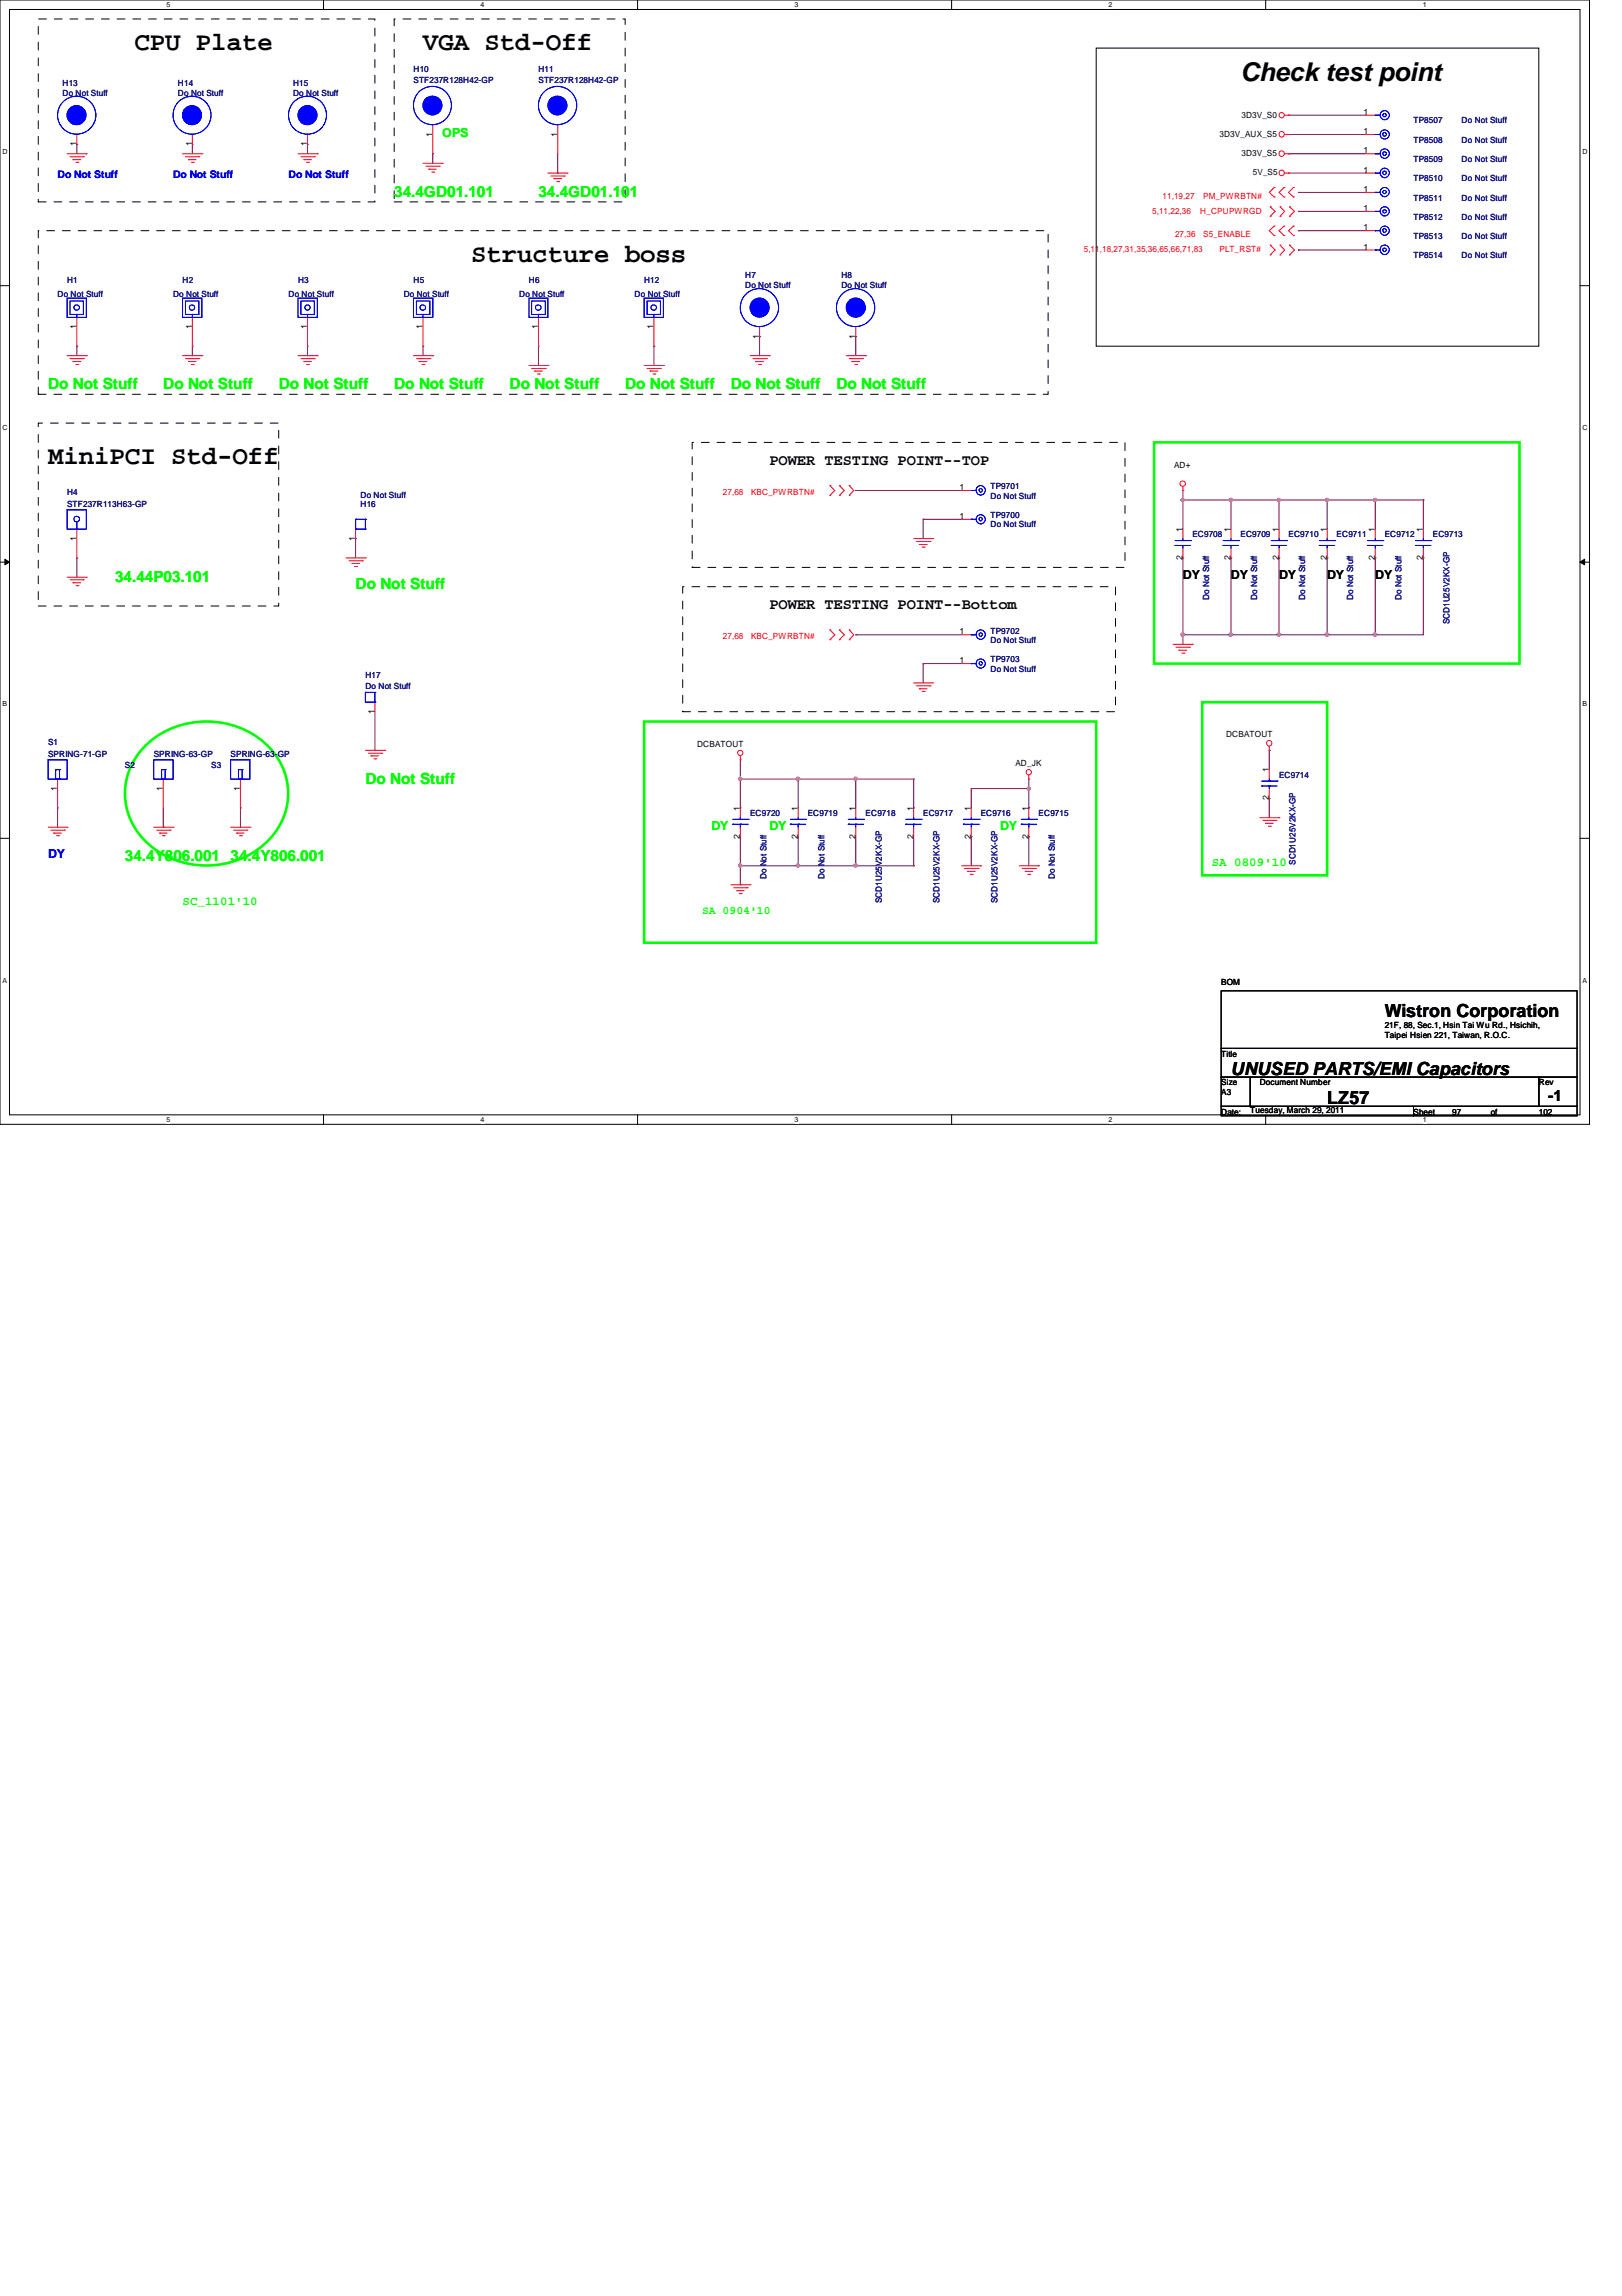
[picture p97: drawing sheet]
<svg xmlns="http://www.w3.org/2000/svg" width="210mm" height="297mm" viewBox="0 0 210 297" stroke-linecap="round" stroke-linejoin="round" font-family="sans-serif">
<defs><g id="words">
<g font-size="3.3">
<text x="17.4" y="6.5">CPU Plate</text>
<text x="54.7" y="6.5">VGA Std-Off</text>
<text x="160.5" y="10.5">Check test point</text>
<text x="61" y="33.9">Structure boss</text>
<text x="6.2" y="60">MiniPCI Std-Off</text>
</g>
<g font-size="2.3">
<text x="179.2" y="131.6">Wistron Corporation</text>
<text x="159.3" y="139.1">UNUSED PARTS/EMI Capacitors</text>
<text x="171.7" y="142.8">LZ57</text>
</g>
<g font-size="2" fill="#0f0">
<text x="51" y="25.5">34.4GD01.101</text>
<text x="69.7" y="25.5">34.4GD01.101</text>
<text x="6.2" y="50.4">Do Not Stuff</text>
<text x="21.1" y="50.4">Do Not Stuff</text>
<text x="36.1" y="50.4">Do Not Stuff</text>
<text x="51" y="50.4">Do Not Stuff</text>
<text x="66" y="50.4">Do Not Stuff</text>
<text x="80.9" y="50.4">Do Not Stuff</text>
<text x="94.6" y="50.4">Do Not Stuff</text>
<text x="108.2" y="50.4">Do Not Stuff</text>
<text x="14.9" y="75.3">34.44P03.101</text>
<text x="46" y="76.2">Do Not Stuff</text>
<text x="47.3" y="101.4">Do Not Stuff</text>
<text x="16.2" y="111.4">34.4Y806.001</text>
<text x="29.8" y="111.4">34.4Y806.001</text>
</g>
<g font-size="2">
<text x="99.6" y="60.1">POWER TESTING POINT--TOP</text>
<text x="99.6" y="78.8">POWER TESTING POINT--Bottom</text>
<text x="200.4" y="142.5">-1</text>
</g>
<g font-size="1.6" fill="#0f0">
<text x="57.2" y="17.7">OPS</text>
<text x="92.1" y="107.3">DY</text>
<text x="99.6" y="107.3">DY</text>
<text x="129.4" y="107.3">DY</text>
<text x="156.8" y="112.1">SA 0809'10</text>
<text x="23.6" y="117.1">SC_1101'10</text>
</g>
<g font-size="1.6">
<text x="153.1" y="74.9">DY</text>
<text x="159.3" y="74.9">DY</text>
<text x="165.5" y="74.9">DY</text>
<text x="171.7" y="74.9">DY</text>
<text x="178" y="74.9">DY</text>
</g>
<text font-size="1.6" fill="#00f" x="6.2" y="111">DY</text>
<text font-size="1.5" fill="#0f0" x="90.8" y="118.2">SA 0904'10</text>
<g font-size="1.4" fill="#00f">
<text x="7.5" y="23">Do Not Stuff</text>
<text x="22.4" y="23">Do Not Stuff</text>
<text x="37.3" y="23">Do Not Stuff</text>
</g>
<g font-size="1.1" fill="#000080">
<text x="8.1" y="11.1">H13</text>
<text x="23" y="11.1">H14</text>
<text x="37.9" y="11.1">H15</text>
<text x="53.5" y="9.3">H10</text>
<text x="53.5" y="10.8">STF237R128H42-GP</text>
<text x="69.7" y="9.3">H11</text>
<text x="69.7" y="10.8">STF237R128H42-GP</text>
<text x="8.1" y="12.4">Do Not Stuff</text>
<text x="23" y="12.4">Do Not Stuff</text>
<text x="37.9" y="12.4">Do Not Stuff</text>
<text x="182.9" y="16">TP8507</text>
<text x="189.1" y="16">Do Not Stuff</text>
<text x="182.9" y="18.5">TP8508</text>
<text x="182.9" y="23.5">TP8510</text>
<text x="182.9" y="21">TP8509</text>
<text x="189.1" y="18.5">Do Not Stuff</text>
<text x="189.1" y="23.5">Do Not Stuff</text>
<text x="189.1" y="21">Do Not Stuff</text>
<text x="182.9" y="26">TP8511</text>
<text x="182.9" y="28.4">TP8512</text>
<text x="189.1" y="26">Do Not Stuff</text>
<text x="189.1" y="28.4">Do Not Stuff</text>
<text x="182.9" y="30.9">TP8513</text>
<text x="182.9" y="33.4">TP8514</text>
<text x="189.1" y="30.9">Do Not Stuff</text>
<text x="189.1" y="33.4">Do Not Stuff</text>
<text x="7.5" y="38.4">Do Not Stuff</text>
<text x="8.7" y="36.6">H1</text>
<text x="22.4" y="38.4">Do Not Stuff</text>
<text x="23.6" y="36.6">H2</text>
<text x="37.3" y="38.4">Do Not Stuff</text>
<text x="38.6" y="36.6">H3</text>
<text x="52.2" y="38.4">Do Not Stuff</text>
<text x="53.5" y="36.6">H5</text>
<text x="67.2" y="38.4">Do Not Stuff</text>
<text x="68.5" y="36.6">H6</text>
<text x="82.1" y="38.4">Do Not Stuff</text>
<text x="83.4" y="36.6">H12</text>
<text x="96.4" y="36">H7</text>
<text x="96.4" y="37.3">Do Not Stuff</text>
<text x="108.9" y="36">H8</text>
<text x="108.9" y="37.3">Do Not Stuff</text>
<text x="8.7" y="64">H4</text>
<text x="8.7" y="65.5">STF237R113H63-GP</text>
<text x="46.7" y="65.6">H16</text>
<text x="46.7" y="64.4">Do Not Stuff</text>
<text x="128.2" y="63.3">TP9701</text>
<text x="128.2" y="64.5">Do Not Stuff</text>
<text x="128.2" y="67">TP9700</text>
<text x="128.2" y="68.2">Do Not Stuff</text>
<text x="154.3" y="69.5">EC9708</text>
<text x="160.5" y="69.5">EC9709</text>
<text x="166.8" y="69.5">EC9710</text>
<text x="173" y="69.5">EC9711</text>
<text x="179.2" y="69.5">EC9712</text>
<text x="185.4" y="69.5">EC9713</text>
<text x="156.5" y="77.6" transform="rotate(-90 156.5 77.6)">Do Not Stuff</text>
<text x="162.7" y="77.6" transform="rotate(-90 162.7 77.6)">Do Not Stuff</text>
<text x="168.9" y="77.6" transform="rotate(-90 168.9 77.6)">Do Not Stuff</text>
<text x="175.1" y="77.6" transform="rotate(-90 175.1 77.6)">Do Not Stuff</text>
<text x="181.4" y="77.6" transform="rotate(-90 181.4 77.6)">Do Not Stuff</text>
<text x="128.2" y="82">TP9702</text>
<text x="128.2" y="83.2">Do Not Stuff</text>
<text x="187.6" y="80.8" transform="rotate(-90 187.6 80.8)">SCD1U25V2KX-GP</text>
<text x="47.3" y="87.7">H17</text>
<text x="47.3" y="89.2">Do Not Stuff</text>
<text x="128.2" y="85.7">TP9703</text>
<text x="128.2" y="86.9">Do Not Stuff</text>
<text x="6.2" y="96.4">S1</text>
<text x="6.2" y="97.9">SPRING-71-GP</text>
<text x="16.2" y="99.4">S2</text>
<text x="19.9" y="97.9">SPRING-63-GP</text>
<text x="27.3" y="99.4">S3</text>
<text x="29.8" y="97.9">SPRING-63-GP</text>
<text x="165.5" y="100.6">EC9714</text>
<text x="97.1" y="105.6">EC9720</text>
<text x="104.5" y="105.6">EC9719</text>
<text x="112" y="105.6">EC9718</text>
<text x="119.5" y="105.6">EC9717</text>
<text x="126.9" y="105.6">EC9716</text>
<text x="134.4" y="105.6">EC9715</text>
<text x="99.2" y="113.7" transform="rotate(-90 99.2 113.7)">Do Not Stuff</text>
<text x="106.7" y="113.7" transform="rotate(-90 106.7 113.7)">Do Not Stuff</text>
<text x="136.5" y="113.7" transform="rotate(-90 136.5 113.7)">Do Not Stuff</text>
<text x="167.6" y="111.9" transform="rotate(-90 167.6 111.9)">SCD1U25V2KX-GP</text>
<text x="114.1" y="116.8" transform="rotate(-90 114.1 116.8)">SCD1U25V2KX-GP</text>
<text x="121.6" y="116.8" transform="rotate(-90 121.6 116.8)">SCD1U25V2KX-GP</text>
<text x="129.1" y="116.8" transform="rotate(-90 129.1 116.8)">SCD1U25V2KX-GP</text>
</g>
<g font-size="1.1">
<text x="56" y="17.7" transform="rotate(-90 56 17.7)">1</text>
<text x="72.1" y="17.7" transform="rotate(-90 72.1 17.7)">1</text>
<text x="157.8" y="17.7">3D3V_AUX_S5</text>
<text x="160.7" y="15.2">3D3V_S0</text>
<text x="176.4" y="17.4">1</text>
<text x="176.4" y="14.9">1</text>
<text x="9.9" y="18.9" transform="rotate(-90 9.9 18.9)">1</text>
<text x="24.8" y="18.9" transform="rotate(-90 24.8 18.9)">1</text>
<text x="39.8" y="18.9" transform="rotate(-90 39.8 18.9)">1</text>
<text x="160.7" y="20.2">3D3V_S5</text>
<text x="162.1" y="22.7">5V_S5</text>
<text x="176.4" y="22.4">1</text>
<text x="176.4" y="19.9">1</text>
<text x="176.4" y="24.8">1</text>
<text x="176.4" y="29.8">1</text>
<text x="176.4" y="27.3">1</text>
<text x="176.4" y="32.3">1</text>
<text x="9.9" y="42.6" transform="rotate(-90 9.9 42.6)">1</text>
<text x="24.8" y="42.6" transform="rotate(-90 24.8 42.6)">1</text>
<text x="39.8" y="42.6" transform="rotate(-90 39.8 42.6)">1</text>
<text x="54.7" y="42.6" transform="rotate(-90 54.7 42.6)">1</text>
<text x="69.6" y="42.6" transform="rotate(-90 69.6 42.6)">1</text>
<text x="84.6" y="42.6" transform="rotate(-90 84.6 42.6)">1</text>
<text x="98.3" y="43.8" transform="rotate(-90 98.3 43.8)">1</text>
<text x="110.7" y="43.8" transform="rotate(-90 110.7 43.8)">1</text>
<text x="124.2" y="63.4">1</text>
<text x="151.9" y="60.5">AD+</text>
<text x="9.9" y="70" transform="rotate(-90 9.9 70)">1</text>
<text x="46" y="70" transform="rotate(-90 46 70)">1</text>
<text x="124.2" y="67.1">1</text>
<text x="153" y="68.8" transform="rotate(-90 153 68.8)">1</text>
<text x="159.3" y="68.8" transform="rotate(-90 159.3 68.8)">1</text>
<text x="165.5" y="68.8" transform="rotate(-90 165.5 68.8)">1</text>
<text x="171.7" y="68.8" transform="rotate(-90 171.7 68.8)">1</text>
<text x="177.9" y="68.8" transform="rotate(-90 177.9 68.8)">1</text>
<text x="184.1" y="68.8" transform="rotate(-90 184.1 68.8)">1</text>
<text x="153" y="72.4" transform="rotate(-90 153 72.4)">2</text>
<text x="159.3" y="72.4" transform="rotate(-90 159.3 72.4)">2</text>
<text x="165.5" y="72.4" transform="rotate(-90 165.5 72.4)">2</text>
<text x="171.7" y="72.4" transform="rotate(-90 171.7 72.4)">2</text>
<text x="177.9" y="72.4" transform="rotate(-90 177.9 72.4)">2</text>
<text x="184.1" y="72.4" transform="rotate(-90 184.1 72.4)">2</text>
<text x="124.2" y="82.1">1</text>
<text x="124.2" y="85.8">1</text>
<text x="48.5" y="92.4" transform="rotate(-90 48.5 92.4)">1</text>
<text x="158.7" y="95.4">DCBATOUT</text>
<text x="90.2" y="96.6">DCBATOUT</text>
<text x="131.4" y="99.1">AD_JK</text>
<text x="164.2" y="99.9" transform="rotate(-90 164.2 99.9)">1</text>
<text x="7.4" y="102.3" transform="rotate(-90 7.4 102.3)">1</text>
<text x="21.1" y="102.3" transform="rotate(-90 21.1 102.3)">1</text>
<text x="31.1" y="102.3" transform="rotate(-90 31.1 102.3)">1</text>
<text x="95.8" y="104.9" transform="rotate(-90 95.8 104.9)">1</text>
<text x="103.3" y="104.9" transform="rotate(-90 103.3 104.9)">1</text>
<text x="110.7" y="104.9" transform="rotate(-90 110.7 104.9)">1</text>
<text x="118.2" y="104.9" transform="rotate(-90 118.2 104.9)">1</text>
<text x="125.6" y="104.9" transform="rotate(-90 125.6 104.9)">1</text>
<text x="133.1" y="104.9" transform="rotate(-90 133.1 104.9)">1</text>
<text x="164.2" y="103.5" transform="rotate(-90 164.2 103.5)">2</text>
<text x="95.8" y="108.5" transform="rotate(-90 95.8 108.5)">2</text>
<text x="103.3" y="108.5" transform="rotate(-90 103.3 108.5)">2</text>
<text x="110.7" y="108.5" transform="rotate(-90 110.7 108.5)">2</text>
<text x="118.2" y="108.5" transform="rotate(-90 118.2 108.5)">2</text>
<text x="125.6" y="108.5" transform="rotate(-90 125.6 108.5)">2</text>
<text x="133.1" y="108.5" transform="rotate(-90 133.1 108.5)">2</text>
<text x="158" y="127.4">BOM</text>
<text x="158" y="136.7">Title</text>
<text x="179.2" y="133">21F, 88, Sec.1, Hsin Tai Wu Rd., Hsichih,</text>
<text x="179.2" y="134.3">Taipei Hsien 221, Taiwan, R.O.C.</text>
<text x="158" y="140.4">Size</text>
<text x="158" y="141.7">A3</text>
<text x="161.8" y="143.9">Tuesday, March 29, 2011</text>
<text x="163" y="140.4">Document Number</text>
<text x="199.1" y="140.4">Rev</text>
<text x="158" y="144.2">Date:</text>
<text x="182.9" y="144.2">Sheet</text>
<text x="187.9" y="144.2">97</text>
<text x="192.9" y="144.2">of</text>
<text x="199.1" y="144.2">102</text>
</g>
<g font-size="1.1" fill="#f00">
<text x="149.1" y="27.7">5,11,22,36</text>
<text x="150.5" y="25.7">11,19,27</text>
<text x="155.3" y="27.7">H_CPUPWRGD</text>
<text x="155.7" y="25.7">PM_PWRBTN#</text>
<text x="140.3" y="32.6">5,11,18,27,31,35,36,65,66,71,83</text>
<text x="152.1" y="30.6">27,36</text>
<text x="155.7" y="30.6">S5_ENABLE</text>
<text x="157.8" y="32.6">PLT_RST#</text>
<text x="93.6" y="64">27,68</text>
<text x="97.2" y="64">KBC_PWRBTN#</text>
<text x="93.6" y="82.7">27,68</text>
<text x="97.2" y="82.7">KBC_PWRBTN#</text>
</g>
<g font-size=".9">
<text x="21.5" y=".9">5</text>
<text x="62.2" y=".9">4</text>
<text x="102.8" y=".9">3</text>
<text x="143.5" y=".9">2</text>
<text x="184.1" y=".9">1</text>
<text x=".3" y="19.9">D</text>
<text x="204.8" y="19.9">D</text>
<text x=".3" y="55.6">C</text>
<text x="204.8" y="55.6">C</text>
<text x=".3" y="91.4">B</text>
<text x="204.8" y="91.4">B</text>
<text x=".3" y="127.1">A</text>
<text x="204.8" y="127.1">A</text>
<text x="21.5" y="145.2">5</text>
<text x="62.2" y="145.2">4</text>
<text x="102.8" y="145.2">3</text>
<text x="143.5" y="145.2">2</text>
<text x="184.1" y="145.2">1</text>
</g>
</g></defs>
<path d="M0 0h205.7v145.5h-205.7zM1.2 1.2h203.3v143h-203.3z" fill="none" stroke="#000" stroke-width=".13"/>
<g fill="#fff">
<path d="M21.5 .1h.6v1h-.6z"/>
<path d="M21.5 144.4h.6v1h-.6z"/>
</g>
<path d="M41.9 0v1.2M41.9 144.2v1.3" fill="none" stroke="#000" stroke-width=".13"/>
<g fill="#fff">
<path d="M62.2 .1h.5v1h-.5z"/>
<path d="M62.2 144.4h.5v1h-.5z"/>
</g>
<path d="M82.5 0v1.2M82.5 144.2v1.3" fill="none" stroke="#000" stroke-width=".13"/>
<g fill="#fff">
<path d="M102.8 .1h.5v1h-.5z"/>
<path d="M102.8 144.4h.5v1h-.5z"/>
</g>
<path d="M123.1 0v1.2M123.1 144.2v1.3" fill="none" stroke="#000" stroke-width=".13"/>
<g fill="#fff">
<path d="M143.5 .1h.5v1h-.5z"/>
<path d="M143.5 144.4h.5v1h-.5z"/>
</g>
<path d="M163.8 0v1.2M163.8 144.2v1.3" fill="none" stroke="#000" stroke-width=".13"/>
<g fill="#fff">
<path d="M184.1 .1h.5v1h-.5z"/>
<path d="M184.1 144.4h.5v1h-.5z"/>
<path d="M.3 19.1h.7v1h-.7z"/>
<path d="M204.8 19.1h.6v1h-.6z"/>
<path d="M.3 54.8h.7v1h-.7z"/>
<path d="M204.8 54.8h.6v1h-.6z"/>
</g>
<path d="M0 37h1.2M204.5 37h1.2" fill="none" stroke="#000" stroke-width=".13"/>
<g fill="#fff">
<path d="M.3 90.6h.6v1h-.6z"/>
<path d="M204.8 90.6h.6v1h-.6z"/>
</g>
<path d="M0 72.7h1.2M.6 72.3l.6 .4-.6 .4zM204.5 72.7l.6-.4v.8zM204.5 72.7h1.2" fill="none" stroke="#000" stroke-width=".13"/>
<path d="M.6 72.3l.6 .4-.6 .4zM204.5 72.7l.6-.4v.8z" fill="#000"/>
<g fill="#fff">
<path d="M.3 126.3h.6v1h-.6z"/>
<path d="M204.8 126.3h.6v1h-.6z"/>
</g>
<path d="M0 108.5h1.2M204.5 108.5h1.2" fill="none" stroke="#000" stroke-width=".13"/>
<g fill="none" stroke="#800040" stroke-width=".13">
<path d="M9.9 18.7h.1M9.9 18.7v1.2M24.9 18.7h.1M24.9 18.7v1.2M39.8 18.7h.1M39.8 18.7v1.2M56 19.9h.1M56 19.9v1.2M166.8 17.4h.1M166.8 14.9h.1M166.8 19.9h.1M166.8 17.4h9.9"/>
<path d="M166.8 14.9h9.9M166.8 19.9h9.9M166.8 22.4h.1M166.8 22.4h9.9M168 32.3h.1M168 29.8h.1M168 27.3h.1M168 24.9h.1M168 32.3h8.7M168 29.8h8.7M168 27.3h8.7M168 24.9h8.7"/>
<path d="M9.9 44.8h.1M9.9 44.8v1.2M24.9 44.8h.1M24.9 44.8v1.2M39.8 44.8h.1M39.8 44.8v1.2M54.7 44.8h.1M54.7 44.8v1.2M69.7 44.8h.1M69.7 44.8v2.5M84.6 44.8h.1M84.6 44.8v2.5"/>
<path d="M98.3 43.6h.1M98.3 43.6v2.4M110.7 43.6h.1M110.7 43.6v2.4M9.9 72.2h.1M9.9 72.2v2.5M165.5 64.7h.1M165.5 64.7v3.8M165.5 64.7h6.2"/>
</g>
<path d="M165.3 64.5h.4v.2v.1l-.2 .1-.2-.1z" fill-rule="evenodd" fill="#f0f"/>
<path d="M165.3 64.5h.4v.2v.1l-.2 .1-.2-.1z" fill="none" stroke="#f0f" stroke-width=".13"/>
<path d="M165.5 72.2h.1M165.5 72.2v9.9" fill="none" stroke="#800040" stroke-width=".13"/>
<path d="M165.3 81.9h.4v.2v.2h-.2h-.2z" fill-rule="evenodd" fill="#f0f"/>
<path d="M165.3 81.9h.4v.2v.2h-.2h-.2z" fill="none" stroke="#f0f" stroke-width=".13"/>
<path d="M153.1 64.7h.1M153.1 64.7v3.8M159.3 64.7h.1M159.3 64.7v3.8M159.3 64.7h6.2M184.2 64.7h.1M184.2 64.7v3.8" fill="none" stroke="#800040" stroke-width=".13"/>
<path d="M159.1 64.5h.3l.1 .2-.1 .1-.1 .1-.2-.1z" fill-rule="evenodd" fill="#f0f"/>
<path d="M159.1 64.5h.3l.1 .2-.1 .1-.1 .1-.2-.1z" fill="none" stroke="#f0f" stroke-width=".13"/>
<path d="M171.7 72.2h.1M171.7 72.2v9.9" fill="none" stroke="#800040" stroke-width=".13"/>
<path d="M171.6 81.9h.3l.1 .2-.1 .2h-.2h-.1z" fill-rule="evenodd" fill="#f0f"/>
<path d="M171.6 81.9h.3l.1 .2-.1 .2h-.2h-.1z" fill="none" stroke="#f0f" stroke-width=".13"/>
<path d="M153.1 82.1h.1M153.1 82.1v1.3" fill="none" stroke="#800040" stroke-width=".13"/>
<path d="M152.9 81.9h.3l.1 .2-.1 .2h-.2h-.1z" fill-rule="evenodd" fill="#f0f"/>
<path d="M152.9 81.9h.3l.1 .2-.1 .2h-.2h-.1z" fill="none" stroke="#f0f" stroke-width=".13"/>
<path d="M153.1 72.2h.1M153.1 72.2v9.9M178 64.7h.1M178 72.2h.1M178 64.7v3.8M178 72.2v9.9" fill="none" stroke="#800040" stroke-width=".13"/>
<path d="M177.8 81.9h.3l.1 .2-.1 .2h-.2h-.1z" fill-rule="evenodd" fill="#f0f"/>
<path d="M177.8 81.9h.3l.1 .2-.1 .2h-.2h-.1z" fill="none" stroke="#f0f" stroke-width=".13"/>
<path d="M153.1 64.7h.1M153.1 64.7h6.2M171.7 82.1h.1M171.7 82.1h6.3" fill="none" stroke="#800040" stroke-width=".13"/>
<path d="M159.1 64.5h.3l.1 .2-.1 .1-.1 .1-.2-.1z" fill-rule="evenodd" fill="#f0f"/>
<path d="M159.1 64.5h.3l.1 .2-.1 .1-.1 .1-.2-.1z" fill="none" stroke="#f0f" stroke-width=".13"/>
<path d="M152.9 64.5h.3l.1 .2-.1 .1-.2 .1-.1-.1z" fill-rule="evenodd" fill="#f0f"/>
<path d="M152.9 64.5h.3l.1 .2-.1 .1-.2 .1-.1-.1z" fill="none" stroke="#f0f" stroke-width=".13"/>
<path d="M153.1 63.5h.1M153.1 63.5v1.2M171.7 64.7h.1M171.7 64.7v3.8M171.7 64.7h6.3" fill="none" stroke="#800040" stroke-width=".13"/>
<path d="M171.6 64.5h.3l.1 .2-.1 .1-.2 .1-.1-.1z" fill-rule="evenodd" fill="#f0f"/>
<path d="M171.6 64.5h.3l.1 .2-.1 .1-.2 .1-.1-.1z" fill="none" stroke="#f0f" stroke-width=".13"/>
<path d="M159.3 72.2h.1M159.3 72.2v9.9" fill="none" stroke="#800040" stroke-width=".13"/>
<path d="M159.1 81.9h.3l.1 .2-.1 .2h-.1h-.2z" fill-rule="evenodd" fill="#f0f"/>
<path d="M159.1 81.9h.3l.1 .2-.1 .2h-.1h-.2z" fill="none" stroke="#f0f" stroke-width=".13"/>
<path d="M178 64.7h.1M178 64.7h6.2M184.2 72.2h.1M184.2 72.2v9.9M159.3 82.1h.1M159.3 82.1h6.2" fill="none" stroke="#800040" stroke-width=".13"/>
<path d="M177.8 64.5h.3l.1 .2-.1 .1-.2 .1-.1-.1z" fill-rule="evenodd" fill="#f0f"/>
<path d="M177.8 64.5h.3l.1 .2-.1 .1-.2 .1-.1-.1z" fill="none" stroke="#f0f" stroke-width=".13"/>
<g fill="none" stroke="#800040" stroke-width=".13">
<path d="M46 69.7h.1M46 69.7v2.5M110.7 63.5h.1M110.7 63.5h13.8M119.5 67.2h.1M119.5 67.2h5M119.5 67.2v2.5M110.7 82.1h.1M110.7 82.1h13.8M119.5 85.9h.1M119.5 85.9h5M119.5 85.9v2.4"/>
<path d="M153.1 82.1h.1M153.1 82.1h6.2M164.3 97.1h.1M164.3 97.1v2.5M165.5 82.1h.1M165.5 82.1h6.2M178 82.1h.1M178 82.1h6.2M125.7 108.2h.1M125.7 102h.1M125.7 102v2.5M125.7 108.2v3.8"/>
<path d="M125.7 102h7.4M133.1 102h.1M133.1 108.2h.1M133.1 100.8v1.2M133.1 108.2v3.8M164.3 103.3h.1M164.3 103.3v2.5"/>
</g>
<path d="M133 101.9h.3v.1v.2h-.2h-.1z" fill-rule="evenodd" fill="#f0f"/>
<path d="M133 101.9h.3v.1v.2h-.2h-.1z" fill="none" stroke="#f0f" stroke-width=".13"/>
<path d="M95.8 98.3v2.5M95.8 100.8h.1M95.8 112h.1M95.8 108.2v3.8M95.8 100.8h7.5M103.3 100.8h.1M133.1 104.5h.1M133.1 102v2.5" fill="none" stroke="#800040" stroke-width=".13"/>
<path d="M95.6 100.6h.3l.1 .2-.1 .1-.1 .1-.2-.1z" fill-rule="evenodd" fill="#f0f"/>
<path d="M95.6 100.6h.3l.1 .2-.1 .1-.1 .1-.2-.1z" fill="none" stroke="#f0f" stroke-width=".13"/>
<path d="M103.1 100.6h.3l.1 .2-.1 .1-.1 .1-.2-.1z" fill-rule="evenodd" fill="#f0f"/>
<path d="M103.1 100.6h.3l.1 .2-.1 .1-.1 .1-.2-.1z" fill="none" stroke="#f0f" stroke-width=".13"/>
<path d="M95.8 104.5h.1M95.8 100.8v3.7M110.7 112h.1M110.7 112h7.5M118.2 104.5h.1M118.2 112h.1M118.2 100.8v3.7M118.2 108.2v3.8" fill="none" stroke="#800040" stroke-width=".13"/>
<path d="M110.5 111.8h.4l.1 .2-.1 .1-.2 .1-.2-.1z" fill-rule="evenodd" fill="#f0f"/>
<path d="M110.5 111.8h.4l.1 .2-.1 .1-.2 .1-.2-.1z" fill="none" stroke="#f0f" stroke-width=".13"/>
<path d="M95.8 114.5h.1M95.8 112v2.5M103.3 100.8h.1M103.3 100.8h14.9M103.3 100.8v3.7M110.7 100.8h.1M110.7 100.8v3.7M118.2 100.8h.1" fill="none" stroke="#800040" stroke-width=".13"/>
<path d="M110.5 100.6h.4l.1 .2-.1 .1-.2 .1-.2-.1z" fill-rule="evenodd" fill="#f0f"/>
<path d="M110.5 100.6h.4l.1 .2-.1 .1-.2 .1-.2-.1z" fill="none" stroke="#f0f" stroke-width=".13"/>
<path d="M103.3 112h.1M103.3 112h7.4M110.7 112h.1M110.7 108.2v3.8" fill="none" stroke="#800040" stroke-width=".13"/>
<path d="M103.1 111.8h.3l.1 .2-.1 .1-.1 .1-.2-.1z" fill-rule="evenodd" fill="#f0f"/>
<path d="M103.1 111.8h.3l.1 .2-.1 .1-.1 .1-.2-.1z" fill="none" stroke="#f0f" stroke-width=".13"/>
<path d="M95.8 112h.1M95.8 112h7.5M103.3 112h.1M103.3 108.2v3.8" fill="none" stroke="#800040" stroke-width=".13"/>
<path d="M95.6 111.8h.3l.1 .2-.1 .1-.1 .1-.2-.1z" fill-rule="evenodd" fill="#f0f"/>
<path d="M95.6 111.8h.3l.1 .2-.1 .1-.1 .1-.2-.1z" fill="none" stroke="#f0f" stroke-width=".13"/>
<path d="M72.2 19.9v2.5M72.2 22.4h.1M48.5 97.1h.1M48.5 92.1v5M7.5 104.5h.1M7.5 104.5v2.5M21.1 107h.1M21.1 104.5v2.5M31.1 104.5h.1M31.1 104.5v2.5" fill="none" stroke="#800040" stroke-width=".13"/>
<g fill="none" stroke="#f00" stroke-width=".13">
<path d="M8.7 19.9h2.5M11.2 19.9h.1M23.6 19.9h2.5M26.1 19.9h.1M38.6 19.9h2.5M41.1 19.9h.1M56 16.2v3.7M166.2 19.9h.6M166.2 17.4h.6M166.2 14.9h.6M166.8 17.4h.1M166.8 19.9h.1"/>
<path d="M166.8 14.9h.1M9.1 20.3h1.7M9.4 20.7h.1M9.4 20.7h1.1M9.8 21h.3M10.1 21h.1M10.8 20.3h.1M24 20.3h1.7M24.4 20.7h.1M24.4 20.7h1M24.8 21h.2M25 21h.1"/>
<path d="M25.7 20.3h.1M38.9 20.3h1.8M39.3 20.7h.1M39.3 20.7h1M39.7 21h.2M39.9 21h.1M40.7 20.3h.1M54.7 21.1h2.5M55.1 21.5h1.8M55.5 21.9h.1M55.5 21.9h1M55.9 22.3h.2"/>
<path d="M56.1 22.3h.1M56.9 21.5h.1M57.2 21.1h.1M70.9 22.4h2.5M71.3 22.8h1.7M71.7 23.1h.1M71.7 23.1h1M72.1 23.5h.2M72.3 23.5h.1M73 22.8h.1M73.4 22.4h.1M164.4 33h.1"/>
<path d="M164.4 31.7h.1M164.4 28h.1M164.4 26.8h.1M164.4 31.7l.6 .6-.6 .7M164.4 26.8l.6 .5-.6 .7M164.9 30.5h.1M164.9 29.3h.1M164.9 25.5h.1M164.9 24.3h.1M164.9 29.3l-.6 .5 .6 .7M164.9 24.3l-.6 .6 .6 .6M165.7 31.7h.1"/>
<path d="M165.7 33h.1M165.7 26.8h.1M165.7 28h.1M165.7 31.7l.5 .6-.5 .7M165.7 26.8l.5 .5-.5 .7M166.2 29.3h.1M166.2 30.5h.1M166.2 24.3h.1M166.2 25.5h.1M166.2 29.3l-.7 .5 .7 .7M166.2 24.3l-.7 .6 .7 .6M166.2 22.4h.6"/>
<path d="M166.8 22.4h.1M166.9 33h.1M166.9 31.7h.1M166.9 28h.1M166.9 26.8h.1M166.9 31.7l.6 .6-.6 .7M166.9 26.8l.6 .5-.6 .7M167.4 30.5h.1M167.4 29.3h.1M167.4 25.5h.1M167.4 24.3h.1M167.4 29.3l-.6 .5 .6 .7"/>
<path d="M167.4 24.3l-.6 .6 .6 .6M8.7 46h2.5M9.1 46.4h1.7M9.4 46.8h.1M9.4 46.8h1.1M9.8 47.2h.3M10.1 47.2h.1M10.8 46.4h.1M11.2 46h.1M23.6 46h2.5M24 46.4h1.7M24.4 46.8h.1"/>
<path d="M24.4 46.8h1M24.8 47.2h.2M25 47.2h.1M25.7 46.4h.1M26.1 46h.1M38.6 46h2.5M38.9 46.4h1.8M39.3 46.8h.1M39.3 46.8h1M39.7 47.2h.2M39.9 47.2h.1M40.7 46.4h.1"/>
<path d="M41.1 46h.1M53.5 46h2.5M53.9 46.4h1.7M54.2 46.8h.1M54.2 46.8h1M54.6 47.2h.3M54.7 41.1v3.7M54.9 47.2h.1M55.6 46.4h.1M56 46h.1M68.5 47.3h2.4M68.8 47.7h1.8"/>
<path d="M69.2 48h.1M69.2 48h1M69.6 48.4h.2M69.8 48.4h.1M70.6 47.7h.1M70.9 47.3h.1M83.4 47.3h2.5M83.7 47.7h1.8M84.1 48h.1M84.1 48h1M84.5 48.4h.3M84.8 48.4h.1"/>
<path d="M85.5 47.7h.1M85.9 47.3h.1M97.1 46h2.5M97.5 46.4h1.7M97.8 46.8h.1M97.8 46.8h1M98.2 47.2h.2M98.4 47.2h.1M99.2 46.4h.1M99.6 46h.1M109.5 46h2.5M109.9 46.4h1.7"/>
<path d="M110.2 46.8h.1M110.2 46.8h1.1M110.6 47.2h.3M110.9 47.2h.1M111.6 46.4h.1M112 46h.1M8.7 74.7h2.5M9.1 75h1.7M9.4 75.4h.1M9.4 75.4h1.1M9.8 75.8h.3M10.1 75.8h.1"/>
<path d="M10.8 75h.1M11.2 74.7h.1M44.8 72.2h2.5M45.2 72.6h1.7M45.6 72.9h.1M45.6 72.9h.9M45.9 73.3h.2M46.1 73.3h.1M46.9 72.6h.1M47.3 72.2h.1M107.4 64.1h.1M107.4 62.8h.1"/>
<path d="M107.4 62.8l.6 .7-.6 .6M108.6 62.8h.1M108.6 64.1h.1M108.6 62.8l.7 .7-.7 .6M109.9 64.1h.1M109.9 62.8h.1M109.9 62.8l.6 .7-.6 .6M118.2 69.7h2.5M118.6 70.1h1.8M119 70.4h.1M119 70.4h1M119.3 70.8h.3"/>
<path d="M119.6 70.8h.1M120.4 70.1h.1M120.7 69.7h.1M153.1 63.5h.1M153.1 62.9v.6M47.3 97.1h2.5M47.7 97.5h1.7M48 97.8h.1M48 97.8h1M48.4 98.2h.2M48.6 98.2h.1M49.4 97.5h.1"/>
<path d="M49.8 97.1h.1M95.8 98.3h.1M95.8 97.8v.5M107.4 82.8h.1M107.4 81.5h.1M107.4 81.5l.6 .6-.6 .7M108.6 81.5h.1M108.6 82.8h.1M108.6 81.5l.7 .6-.7 .7M109.9 82.8h.1M109.9 81.5h.1M109.9 81.5l.6 .6-.6 .7"/>
<path d="M118.2 88.3h2.5M118.6 88.7h1.8M119 89.1h.1M119 89.1h1M119.3 89.5h.3M119.6 89.5h.1M120.4 88.7h.1M120.7 88.3h.1M151.8 83.4h2.5M152.2 83.7h1.7M152.6 84.1h.1M152.6 84.1h1"/>
<path d="M153 84.5h.2M153.2 84.5h.1M153.9 83.7h.1M154.3 83.4h.1M164.3 97.1h.1M164.3 96.6v.5M6.2 107h2.5M6.6 107.4h1.7M6.9 107.8h.1M6.9 107.8h1.1M7.3 108.1h.3M7.6 108.1h.1"/>
<path d="M8.3 107.4h.1M8.7 107h.1M19.9 107h2.5M20.3 107.4h1.7M20.7 107.8h.1M20.7 107.8h.9M21 108.1h.3M21.3 108.1h.1M22 107.4h.1M22.4 107h.1M29.8 107h2.5M30.2 107.4h1.8"/>
<path d="M30.6 107.8h.1M30.6 107.8h1M31 108.1h.2M31.2 108.1h.1M32 107.4h.1M32.3 107h.1M94.6 114.5h2.5M95 114.9h1.7M95.3 115.2h.1M95.3 115.2h1M95.7 115.6h.2M95.9 115.6h.1"/>
<path d="M96.7 114.9h.1M97.1 114.5h.1M124.5 112h2.4M124.8 112.4h1.8M125.2 112.7h.1M125.2 112.7h1M125.6 113.1h.2M125.8 113.1h.1M126.6 112.4h.1M126.9 112h.1M131.9 112h2.5M132.3 112.4h1.7"/>
<path d="M132.7 112.7h.1M132.7 112.7h.9M133 113.1h.3M133.1 100.8h.1M133.1 100.3v.5M133.3 113.1h.1M134 112.4h.1M134.4 112h.1M163 105.8h2.5M163.4 106.1h1.7M163.8 106.5h.1M163.8 106.5h1"/>
<path d="M164.1 106.9h.3M164.4 106.9h.1M165.1 106.1h.1M165.5 105.8h.1"/>
<circle cx="165.8" cy="17.4" r=".35"/>
<circle cx="165.8" cy="19.9" r=".35"/>
<circle cx="165.9" cy="14.9" r=".34"/>
<circle cx="165.8" cy="22.4" r=".35"/>
<circle cx="153.1" cy="62.6" r=".36"/>
<circle cx="95.8" cy="97.4" r=".34"/>
<circle cx="133.1" cy="99.9" r=".34"/>
<circle cx="164.2" cy="96.2" r=".35"/>
</g>
<path d="M141.9 6.2h57.2v38.6h-57.2zM158 128.2h46.1v7.4h-46.1zM158 135.6h46.1v3.8h-46.1zM158 139.4h3.8v3.7h-3.8zM161.8 139.4h37.3v3.7h-37.3zM199.1 139.4h5v3.7h-5zM158 143.1h24.9v1.3h-24.9zM182.9 143.1h21.2v1.3h-21.2z" fill="none" stroke="#000" stroke-width=".13"/>
<path d="M5 2.5h43.5v23.6h-43.5zM51 2.5h29.9v23.6h-29.9zM5 29.8h130.6v21.2h-130.6zM5 54.7h31.1v23.7h-31.1zM89.6 57.2h56v16.2h-56zM88.3 75.9h56.1v16.2h-56.1z" fill="none" stroke="#000" stroke-width=".13" stroke-dasharray="1 1 1 1 1 1 1 1"/>
<path d="M149.4 57.2h47.2v28.7h-47.2zM18.8 96.5a11.5 11.5 0 0 1 16.6 .8 8.5 8.5 0 0 1-1.7 12.3 11.5 11.5 0 0 1-15.6-1.6 8.5 8.5 0 0 1 .7-11.5zM83.4 93.3h58.5v28.7h-58.5zM155.6 90.8h16.1v22.4h-16.1z" fill="none" stroke="#0f0" stroke-width=".34"/>
<g fill="none" stroke="#00f" stroke-width=".13">
<path d="M53.5 38.6h2.5v2.5h-2.5zM53.9 38.9h1.7v1.8h-1.7zM54.7 40.7h.1M54.7 40.7v.4"/>
<circle cx="54.7" cy="39.8" r=".36"/>
</g>
<circle cx="56" cy="13.7" r="1.22" fill="#00f"/>
<g fill="none" stroke="#00f" stroke-width=".13">
<circle cx="56" cy="13.6" r="2.47"/>
<circle cx="56" cy="13.7" r="1.22"/>
</g>
<circle cx="56" cy="13.7" r="1.22" fill="#00f"/>
<g fill="none" stroke="#00f" stroke-width=".13">
<path d="M158.3 70.6h.1M158.3 69.9h2M158.3 70.6h2M159.3 69.9h.1M159.3 70.6h.1M159.3 69.7v.2M159.3 70.6v.3M160.3 69.9h.1"/>
<circle cx="56" cy="13.6" r="2.47"/>
<circle cx="56" cy="13.7" r="1.22"/>
</g>
<path d="M110.7 42.3v1.3M159.3 68.5v1.2M159.3 70.9v1.3" fill="none" stroke="#f00" stroke-width=".13"/>
<circle cx="110.7" cy="39.8" r="1.23" fill="#00f"/>
<g fill="none" stroke="#00f" stroke-width=".13">
<circle cx="110.7" cy="39.8" r="2.47"/>
<circle cx="110.7" cy="39.8" r="1.23"/>
</g>
<circle cx="110.7" cy="39.8" r="1.23" fill="#00f"/>
<g fill="none" stroke="#00f" stroke-width=".13">
<path d="M23.6 38.6h2.5v2.5h-2.5zM24 38.9h1.7v1.8h-1.7zM178 24.9h.1M178 24.9h.6M179 24.7h.3l.1 .1-.1 .2-.1 .1-.2-.1zM24.9 40.7h.1M24.9 40.7v.4M164.5 70.6h.1M164.5 69.9h2M164.5 70.6h2M165.5 69.9h.1M165.5 70.6h.1"/>
<path d="M165.5 69.7v.2M165.5 70.6v.3M166.5 69.9h.1M125.7 82.1h.1M125.7 85.9h.1M125.7 82.1h.6M125.7 85.9h.6M126.8 81.9h.3v.2v.2h-.2h-.1zM126.8 85.7h.3v.1v.2l-.2 .1-.1-.1zM94.8 106.6h.1M94.8 106h2M94.8 106.6h2"/>
<path d="M95.8 106h.1M95.8 106.6h.1M95.8 105.8v.2M95.8 106.6v.4M96.8 106h.1"/>
<circle cx="24.8" cy="39.8" r=".34"/>
<circle cx="110.7" cy="39.8" r="2.47"/>
<circle cx="110.7" cy="39.8" r="1.23"/>
<circle cx="179.2" cy="24.8" r=".59"/>
<circle cx="126.9" cy="82.1" r=".6"/>
<circle cx="126.9" cy="85.8" r=".59"/>
</g>
<path d="M24.9 17.4v1.3M176.7 24.9h1.3M24.9 41.1v3.7M165.5 68.5v1.2M165.5 70.9v1.3M124.5 82.1h1.2M124.5 85.9h1.2M95.8 104.5v1.3M95.8 107v1.2" fill="none" stroke="#f00" stroke-width=".13"/>
<circle cx="24.8" cy="14.9" r="1.23" fill="#00f"/>
<g fill="none" stroke="#00f" stroke-width=".13">
<circle cx="24.8" cy="14.9" r="2.46"/>
<circle cx="24.8" cy="14.9" r="1.23"/>
</g>
<circle cx="24.8" cy="14.9" r="1.23" fill="#00f"/>
<g fill="none" stroke="#00f" stroke-width=".13">
<path d="M178 17.4h.1M178 17.4h.6M179 17.2h.3l.1 .2-.1 .1-.1 .1-.2-.1zM68.5 38.6h2.4v2.5h-2.4zM68.8 38.9h1.8v1.8h-1.8zM178 29.8h.1M178 22.4h.1M178 29.8h.6M178 22.4h.6M179 29.6h.3l.1 .2-.1 .2-.1 .1-.2-.1zM179 22.2h.3l.1 .2-.1 .1-.1 .1-.2-.1zM69.7 40.7h.1"/>
<path d="M69.7 40.7v.4M8.7 66h2.5v2.5h-2.5zM9.9 68.5h.1M9.9 67.6v.9M46 67.2h.1M46 68.5h.1M46 67.2h1.3M46 68.5h1.3M46 67.2v1.3M47.3 68.5h.1M47.3 67.2h.1M47.3 67.2v1.3"/>
<path d="M125.7 67.2h.1M125.7 67.2h.6M126.8 67h.3v.1v.2l-.2 .1-.1-.1zM170.7 70.6h.1M170.7 69.9h2M170.7 70.6h2M171.7 69.9h.1M171.7 70.6h.1M171.7 69.7v.2M171.7 70.6v.3M172.7 69.9h.1M177 70.6h.1"/>
<path d="M177 69.9h1.9M177 70.6h1.9M178 69.9h.1M178 70.6h.1M178 69.7v.2M178 70.6v.3M178.9 69.9h.1M183.2 70.6h.1M183.2 69.9h2M183.2 70.6h2M184.2 69.9h.1M184.2 70.6h.1"/>
<path d="M184.2 69.7v.2M184.2 70.6v.3M185.2 69.9h.1M102.3 106.6h.1M102.3 106h2M102.3 106.6h2M103.3 106h.1M103.3 106.6h.1M103.3 105.8v.2M103.3 106.6v.4M104.3 106h.1"/>
<circle cx="24.8" cy="14.9" r="2.46"/>
<circle cx="24.8" cy="14.9" r="1.23"/>
<circle cx="179.2" cy="17.4" r=".59"/>
<circle cx="69.7" cy="39.8" r=".36"/>
<circle cx="179.2" cy="22.4" r=".6"/>
<circle cx="179.2" cy="29.8" r=".59"/>
<circle cx="9.9" cy="67.2" r=".37"/>
<circle cx="126.9" cy="67.2" r=".59"/>
</g>
<g fill="none" stroke="#f00" stroke-width=".13">
<path d="M72.2 16.2v3.7M176.7 17.4h1.3M176.7 29.8h1.3M176.7 22.4h1.3M69.7 41.1v3.7M9.9 68.5v3.7M46 68.5v1.2M124.5 67.2h1.2M171.7 68.5v1.2M171.7 70.9v1.3M178 68.5v1.2M178 70.9v1.3"/>
<path d="M184.2 68.5v1.2M184.2 70.9v1.3M103.3 104.5v1.3M103.3 107v1.2"/>
</g>
<circle cx="72.1" cy="13.7" r="1.22" fill="#00f"/>
<g fill="none" stroke="#00f" stroke-width=".13">
<circle cx="72.1" cy="13.7" r="1.22"/>
<circle cx="72.2" cy="13.6" r="2.48"/>
</g>
<circle cx="72.1" cy="13.7" r="1.22" fill="#00f"/>
<g fill="none" stroke="#00f" stroke-width=".13">
<path d="M8.7 38.6h2.5v2.5h-2.5zM9.1 38.9h1.7v1.8h-1.7zM38.6 38.6h2.5v2.5h-2.5zM38.9 38.9h1.8v1.8h-1.8zM9.9 40.7h.1M9.9 40.7v.4M39.8 40.7h.1M39.8 40.7v.4M109.8 106.6h.1M109.8 106h2M109.8 106.6h2M110.7 106h.1"/>
<path d="M110.7 106.6h.1M110.7 105.8v.2M110.7 106.6v.4M111.8 106h.1M163.3 101.7h.1M163.3 101h2M163.3 101.7h2M164.3 101h.1M164.3 101.7h.1M164.3 100.8v.2M164.3 101.7v.3M165.3 101h.1"/>
<circle cx="72.1" cy="13.7" r="1.22"/>
<circle cx="72.2" cy="13.6" r="2.48"/>
<circle cx="9.9" cy="39.8" r=".36"/>
<circle cx="39.8" cy="39.8" r=".34"/>
</g>
<path d="M9.9 41.1v3.7M39.8 41.1v3.7M98.3 42.3v1.3M164.3 99.6v1.2M110.7 104.5v1.3M110.7 107v1.2M164.3 102v1.3" fill="none" stroke="#f00" stroke-width=".13"/>
<circle cx="98.3" cy="39.8" r="1.23" fill="#00f"/>
<g fill="none" stroke="#00f" stroke-width=".13">
<circle cx="98.3" cy="39.8" r="2.47"/>
<circle cx="98.3" cy="39.8" r="1.23"/>
</g>
<circle cx="98.3" cy="39.8" r="1.23" fill="#00f"/>
<g fill="none" stroke="#00f" stroke-width=".13">
<path d="M83.4 38.6h2.5v2.5h-2.5zM83.7 38.9h1.8v1.8h-1.8zM84.6 40.7h.1M84.6 40.7v.4M19.9 98.3h2.5v2.5h-2.5zM20.9 99.6h.1M20.9 99.6h.5M20.9 99.6v1.2M21.1 99.6h.1M21.4 99.6h.1M21.4 99.6v1.2M20.9 100.8h.1"/>
<path d="M20.9 100.8h.5M21.4 100.8h.1M124.7 106.6h.1M124.7 106h2M124.7 106.6h2M125.7 106h.1M125.7 106.6h.1M125.7 105.8v.2M125.7 106.6v.4M126.7 106h.1"/>
<circle cx="84.6" cy="39.8" r=".36"/>
<circle cx="98.3" cy="39.8" r="2.47"/>
<circle cx="98.3" cy="39.8" r="1.23"/>
</g>
<path d="M39.8 17.4v1.3M84.6 41.1v3.7M21.1 100.8v3.7M125.7 104.5v1.3M125.7 107v1.2" fill="none" stroke="#f00" stroke-width=".13"/>
<circle cx="39.8" cy="14.9" r="1.23" fill="#00f"/>
<g fill="none" stroke="#00f" stroke-width=".13">
<circle cx="39.8" cy="14.9" r="2.46"/>
<circle cx="39.8" cy="14.9" r="1.23"/>
</g>
<circle cx="39.8" cy="14.9" r="1.23" fill="#00f"/>
<g fill="none" stroke="#00f" stroke-width=".13">
<path d="M178 14.9h.1M178 14.9h.6M179 14.7h.3l.1 .2-.1 .1-.1 .1-.2-.1zM178 27.3h.1M178 27.3h.6M179 27.2h.3l.1 .1-.1 .2-.1 .1-.2-.1zM47.3 90.8h.1M47.3 89.6h.1M47.3 90.8h1.2M47.3 89.6v1.2M47.3 89.6h1.2M48.5 89.6h.1"/>
<path d="M48.5 90.8h.1M48.5 89.6v1.2"/>
<circle cx="39.8" cy="14.9" r="2.46"/>
<circle cx="39.8" cy="14.9" r="1.23"/>
<circle cx="179.2" cy="14.9" r=".59"/>
<circle cx="179.2" cy="27.3" r=".59"/>
</g>
<path d="M9.9 17.4v1.3M176.7 14.9h1.3M176.7 27.3h1.3M48.5 90.8v1.3" fill="none" stroke="#f00" stroke-width=".13"/>
<circle cx="9.9" cy="14.9" r="1.23" fill="#00f"/>
<g fill="none" stroke="#00f" stroke-width=".13">
<circle cx="9.9" cy="14.9" r="1.23"/>
<circle cx="9.9" cy="14.9" r="2.47"/>
</g>
<circle cx="9.9" cy="14.9" r="1.23" fill="#00f"/>
<g fill="none" stroke="#00f" stroke-width=".13">
<path d="M178 19.9h.1M178 19.9h.6M179 19.7h.3l.1 .2-.1 .1-.1 .1-.2-.1zM178 32.3h.1M178 32.3h.6M179 32.1h.3l.1 .2-.1 .2-.1 .1-.2-.1zM125.7 63.5h.1M125.7 63.5h.6M126.8 63.3h.3v.1v.2l-.2 .1-.1-.1zM152.1 70.6h.1M152.1 69.9h2M152.1 70.6h2"/>
<path d="M153.1 69.9h.1M153.1 70.6h.1M153.1 69.7v.2M153.1 70.6v.3M154.1 69.9h.1M6.2 98.3h2.5v2.5h-2.5zM7.2 99.6h.1M7.2 99.6h.5M7.2 99.6v1.2M7.5 99.6h.1M7.7 99.6h.1M7.7 99.6v1.2"/>
<path d="M29.8 98.3h2.5v2.5h-2.5zM30.9 99.6h.1M30.9 99.6h.4M30.9 99.6v1.2M31.1 99.6h.1M31.3 99.6h.1M31.3 99.6v1.2M7.2 100.8h.1M7.2 100.8h.5M7.7 100.8h.1M30.9 100.8h.1M30.9 100.8h.4"/>
<path d="M31.3 100.8h.1M117.2 106.6h.1M117.2 106h2M117.2 106.6h2M118.2 106h.1M118.2 106.6h.1M118.2 105.8v.2M118.2 106.6v.4M119.2 106h.1M132.2 106.6h.1M132.2 106h2M132.2 106.6h2"/>
<path d="M133.1 106h.1M133.1 106.6h.1M133.1 105.8v.2M133.1 106.6v.4M134.2 106h.1"/>
<circle cx="9.9" cy="14.9" r="1.23"/>
<circle cx="9.9" cy="14.9" r="2.47"/>
<circle cx="179.2" cy="19.9" r=".6"/>
<circle cx="179.2" cy="32.3" r=".6"/>
<circle cx="126.9" cy="63.4" r=".6"/>
</g>
<path d="M176.7 19.9h1.3M176.7 32.3h1.3M124.5 63.5h1.2M153.1 68.5v1.2M153.1 70.9v1.3M7.5 100.8v3.7M31.1 100.8v3.7M118.2 104.5v1.3M118.2 107v1.2M133.1 104.5v1.3M133.1 107v1.2" fill="none" stroke="#f00" stroke-width=".13"/>
<path d="M165.3 64.5h.4v.2v.1l-.2 .1-.2-.1z" fill-rule="evenodd" fill="#f0f"/>
<path d="M165.3 64.5h.4v.2v.1l-.2 .1-.2-.1z" fill="none" stroke="#f0f" stroke-width=".13"/>
<path d="M165.3 81.9h.4v.2v.2h-.2h-.2z" fill-rule="evenodd" fill="#f0f"/>
<path d="M165.3 81.9h.4v.2v.2h-.2h-.2z" fill="none" stroke="#f0f" stroke-width=".13"/>
<path d="M159.1 64.5h.3l.1 .2-.1 .1-.1 .1-.2-.1z" fill-rule="evenodd" fill="#f0f"/>
<path d="M159.1 64.5h.3l.1 .2-.1 .1-.1 .1-.2-.1z" fill="none" stroke="#f0f" stroke-width=".13"/>
<path d="M171.6 81.9h.3l.1 .2-.1 .2h-.2h-.1z" fill-rule="evenodd" fill="#f0f"/>
<path d="M171.6 81.9h.3l.1 .2-.1 .2h-.2h-.1z" fill="none" stroke="#f0f" stroke-width=".13"/>
<path d="M152.9 81.9h.3l.1 .2-.1 .2h-.2h-.1z" fill-rule="evenodd" fill="#f0f"/>
<path d="M152.9 81.9h.3l.1 .2-.1 .2h-.2h-.1z" fill="none" stroke="#f0f" stroke-width=".13"/>
<path d="M177.8 81.9h.3l.1 .2-.1 .2h-.2h-.1z" fill-rule="evenodd" fill="#f0f"/>
<path d="M177.8 81.9h.3l.1 .2-.1 .2h-.2h-.1z" fill="none" stroke="#f0f" stroke-width=".13"/>
<path d="M159.1 64.5h.3l.1 .2-.1 .1-.1 .1-.2-.1z" fill-rule="evenodd" fill="#f0f"/>
<path d="M159.1 64.5h.3l.1 .2-.1 .1-.1 .1-.2-.1z" fill="none" stroke="#f0f" stroke-width=".13"/>
<path d="M152.9 64.5h.3l.1 .2-.1 .1-.2 .1-.1-.1z" fill-rule="evenodd" fill="#f0f"/>
<path d="M152.9 64.5h.3l.1 .2-.1 .1-.2 .1-.1-.1z" fill="none" stroke="#f0f" stroke-width=".13"/>
<path d="M171.6 64.5h.3l.1 .2-.1 .1-.2 .1-.1-.1z" fill-rule="evenodd" fill="#f0f"/>
<path d="M171.6 64.5h.3l.1 .2-.1 .1-.2 .1-.1-.1z" fill="none" stroke="#f0f" stroke-width=".13"/>
<path d="M159.1 81.9h.3l.1 .2-.1 .2h-.1h-.2z" fill-rule="evenodd" fill="#f0f"/>
<path d="M159.1 81.9h.3l.1 .2-.1 .2h-.1h-.2z" fill="none" stroke="#f0f" stroke-width=".13"/>
<path d="M177.8 64.5h.3l.1 .2-.1 .1-.2 .1-.1-.1z" fill-rule="evenodd" fill="#f0f"/>
<path d="M177.8 64.5h.3l.1 .2-.1 .1-.2 .1-.1-.1z" fill="none" stroke="#f0f" stroke-width=".13"/>
<path d="M133 101.9h.3v.1v.2h-.2h-.1z" fill-rule="evenodd" fill="#f0f"/>
<path d="M133 101.9h.3v.1v.2h-.2h-.1z" fill="none" stroke="#f0f" stroke-width=".13"/>
<path d="M95.6 100.6h.3l.1 .2-.1 .1-.1 .1-.2-.1z" fill-rule="evenodd" fill="#f0f"/>
<path d="M95.6 100.6h.3l.1 .2-.1 .1-.1 .1-.2-.1z" fill="none" stroke="#f0f" stroke-width=".13"/>
<path d="M103.1 100.6h.3l.1 .2-.1 .1-.1 .1-.2-.1z" fill-rule="evenodd" fill="#f0f"/>
<path d="M103.1 100.6h.3l.1 .2-.1 .1-.1 .1-.2-.1z" fill="none" stroke="#f0f" stroke-width=".13"/>
<path d="M110.5 111.8h.4l.1 .2-.1 .1-.2 .1-.2-.1z" fill-rule="evenodd" fill="#f0f"/>
<path d="M110.5 111.8h.4l.1 .2-.1 .1-.2 .1-.2-.1z" fill="none" stroke="#f0f" stroke-width=".13"/>
<path d="M110.5 100.6h.4l.1 .2-.1 .1-.2 .1-.2-.1z" fill-rule="evenodd" fill="#f0f"/>
<path d="M110.5 100.6h.4l.1 .2-.1 .1-.2 .1-.2-.1z" fill="none" stroke="#f0f" stroke-width=".13"/>
<path d="M103.1 111.8h.3l.1 .2-.1 .1-.1 .1-.2-.1z" fill-rule="evenodd" fill="#f0f"/>
<path d="M103.1 111.8h.3l.1 .2-.1 .1-.1 .1-.2-.1z" fill="none" stroke="#f0f" stroke-width=".13"/>
<path d="M95.6 111.8h.3l.1 .2-.1 .1-.1 .1-.2-.1z" fill-rule="evenodd" fill="#f0f"/>
<path d="M95.6 111.8h.3l.1 .2-.1 .1-.1 .1-.2-.1z" fill="none" stroke="#f0f" stroke-width=".13"/>
<use href="#words"/>
</svg>
